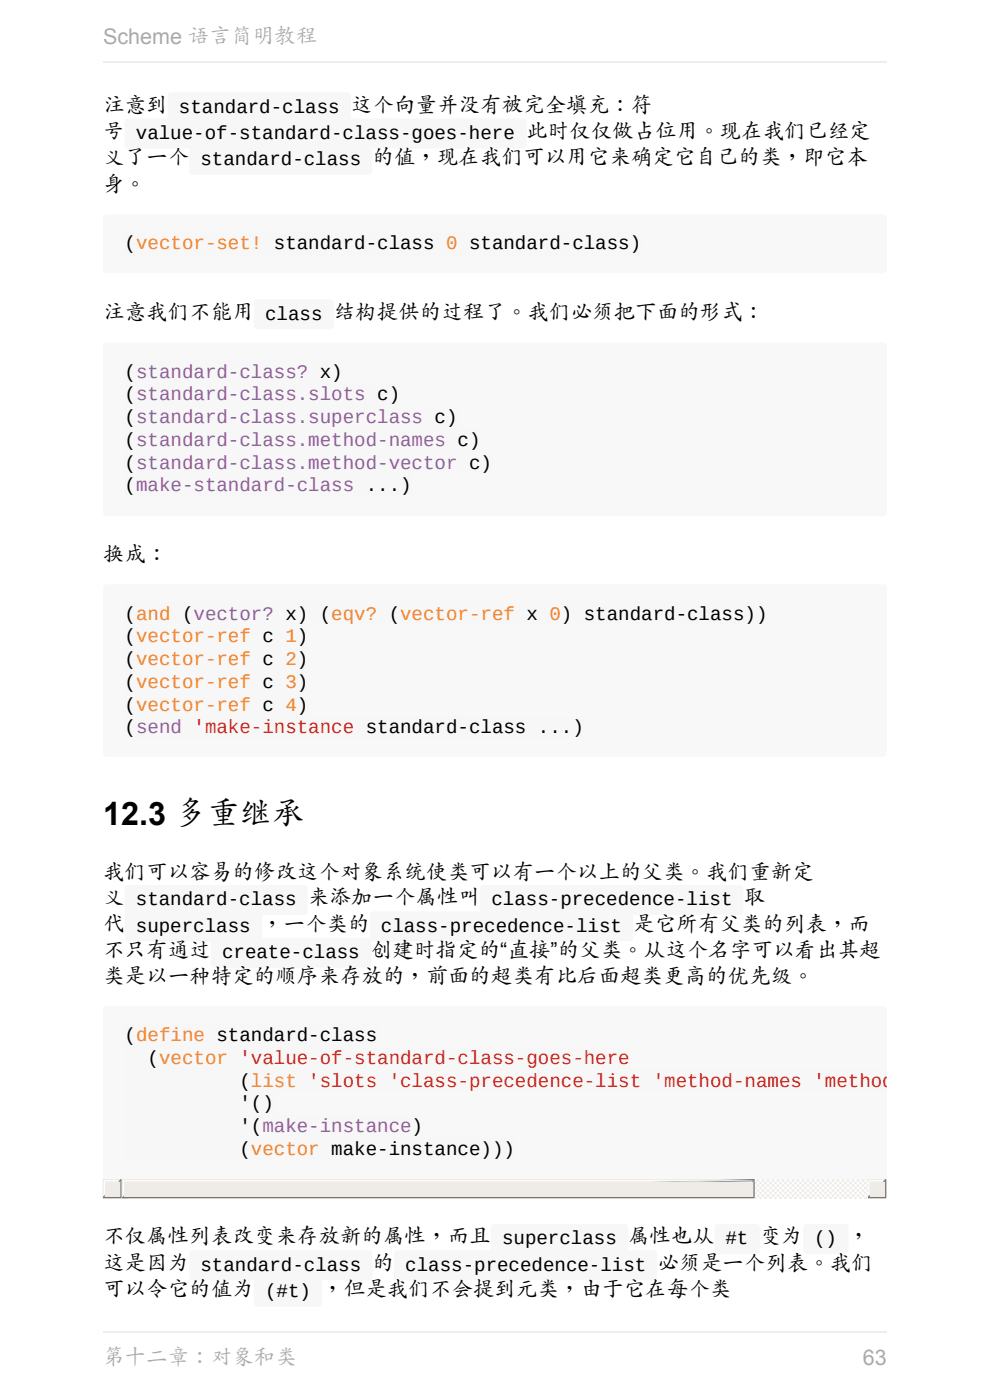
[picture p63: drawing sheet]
<svg xmlns="http://www.w3.org/2000/svg" width="210mm" height="297mm" viewBox="0 0 210 297" stroke-linecap="round" stroke-linejoin="round" font-family="sans-serif">
<defs><g id="words">
<text font-size="6.9" x="21.9" y="175">12.3 多重继承</text>
<g font-size="4.6" fill="#aaa">
<text x="21.9" y="9.4">Scheme 语言简明教程</text>
<text x="21.9" y="289.6">第十二章：对象和类</text>
<text x="183.1" y="289.6">63</text>
</g>
<g font-size="4.6">
<text x="21.9" y="23.9">注意到</text>
<text x="74.4" y="23.9">这个向量并没有被完全填充：符</text>
<text x="21.9" y="29.5">号</text>
<text x="21.9" y="35.1">义了一个</text>
<text x="79" y="35.1">的值，现在我们可以用它来确定它自己的类，即它本</text>
<text x="21.9" y="40.7">身。</text>
<text x="21.9" y="67.8">注意我们不能用</text>
<text x="21.9" y="119.2">换成：</text>
<text x="21.9" y="186.7">我们可以容易的修改这个对象系统使类可以有一个以上的父类。我们重新定</text>
<text x="21.9" y="192.1">义</text>
<text x="21.9" y="197.7">代</text>
<text x="65.3" y="192.1">来添加一个属性叫</text>
<text x="134.3" y="197.7">是它所有父类的列表，而</text>
<text x="157.8" y="192.1">取</text>
<text x="21.9" y="203.3">不只有通过</text>
<text x="21.9" y="208.8">类是以一种特定的顺序来存放的，前面的超类有比后面超类更高的优先级。</text>
<text x="21.9" y="264">不仅属性列表改变来存放新的属性，而且</text>
<text x="21.9" y="269.6">这是因为</text>
<text x="79" y="269.6">的</text>
<text x="139.5" y="269.6">必须是一个列表。我们</text>
<text x="21.9" y="275.2">可以令它的值为</text>
<text x="68.4" y="275.2">，但是我们不会提到元类，由于它在每个类</text>
</g>
<g font-size="4.1">
<text x="38" y="23.9">standard-class</text>
<text x="28.8" y="29.5">value‑of‑standard‑class‑goes‑here 此时仅仅做占位用。现在我们已经定</text>
<text x="42.5" y="35.1">standard-class</text>
<text x="26.4" y="52.9">(vector-set! standard-class 0 standard-class)</text>
<text x="56.2" y="67.8">class 结构提供的过程了。我们必须把下面的形式：</text>
<text x="26.4" y="80.1">(standard-class? x)</text>
<text x="26.4" y="84.9">(standard-class.slots c)</text>
<text x="26.4" y="89.8">(standard-class.superclass c)</text>
<text x="26.4" y="94.6">(standard-class.method-names c)</text>
<text x="26.4" y="99.4">(standard-class.method-vector c)</text>
<text x="26.4" y="104.2">(make-standard-class ...)</text>
<text x="26.4" y="131.4">(and (vector? x) (eqv? (vector-ref x 0) standard-class))</text>
<text x="26.4" y="136.3">(vector-ref c 1)</text>
<text x="26.4" y="141.1">(vector-ref c 2)</text>
<text x="26.4" y="145.9">(vector-ref c 3)</text>
<text x="26.4" y="150.7">(vector-ref c 4)</text>
<text x="26.4" y="155.6">(send 'make-instance standard-class ...)</text>
<text x="28.8" y="192.1">standard‑class</text>
<text x="28.8" y="197.7">superclass ，一个类的</text>
<text x="80.8" y="197.7">class‑precedence‑list</text>
<text x="104.2" y="192.1">class‑precedence‑list</text>
<text x="47.1" y="203.3">create-class 创建时指定的“直接”的父类。从这个名字可以看出其超</text>
<text x="26.4" y="220.9">(define standard-class</text>
<text x="31.3" y="225.7">(vector 'value-of-standard-class-goes-here</text>
<text x="50.8" y="230.5">(list 'slots 'class-precedence-list 'method-names 'method-vector</text>
<text x="50.8" y="235.3">'()</text>
<text x="50.8" y="240.2">'(make-instance)</text>
<text x="50.8" y="245">(vector make-instance)))</text>
<text x="106.5" y="264">superclass 属性也从</text>
<text x="153.9" y="264">#t 变为</text>
<text x="172.7" y="264">() ，</text>
<text x="42.5" y="269.6">standard‑class</text>
<text x="86" y="269.6">class‑precedence‑list</text>
<text x="56.2" y="275.2">(#t)</text>
</g>
</g></defs>
<g fill="#f8f8f8">
<path d="M22.1 45.7l.5-.2h164.8a.76 .76 0 0 1 .7 .7v11a.76 .76 0 0 1-.7 .7h-164.8a.76 .76 0 0 1-.7-.7v-11z" fill-rule="evenodd"/>
<path d="M22.1 72.9l.5-.2h164.8a.76 .76 0 0 1 .7 .7v35.3a.76 .76 0 0 1-.7 .8h-164.8a.76 .76 0 0 1-.7-.8v-35.3z" fill-rule="evenodd"/>
<path d="M22.1 124.2l.5-.2h164.8a.76 .76 0 0 1 .7 .7v35.1a.76 .76 0 0 1-.7 .8h-164.8a.76 .76 0 0 1-.7-.8v-35.1z" fill-rule="evenodd"/>
<path d="M22.1 213.6l.5-.2h164.8a.76 .76 0 0 1 .7 .8v39.4a.76 .76 0 0 1-.7 .7h-164.8a.76 .76 0 0 1-.7-.7v-39.4z" fill-rule="evenodd"/>
</g>
<path d="M21.9 250.3h166.2v4h-166.2z" fill="#efebe7"/>
<path d="M21.9 250.3h3.5l-3.5 3.5z" fill="none" stroke="#efebe7" stroke-width=".25"/>
<path d="M25.7 250.3v3.8h-3.8z" fill="none" stroke="#767472" stroke-width=".25"/>
<path d="M22.1 250.5h3.1l-3.1 3.1z" fill="none" stroke="#fff" stroke-width=".25"/>
<path d="M25.4 250.5v3.3h-3.3z" fill="none" stroke="#9f9d9a" stroke-width=".25"/>
<path d="M22.4 250.8h3v3h-3z" fill="#efebe7"/>
<path d="M184.1 250.3h3.5l-3.5 3.5z" fill="none" stroke="#efebe7" stroke-width=".25"/>
<path d="M187.9 250.3v3.8h-3.8z" fill="none" stroke="#767472" stroke-width=".25"/>
<path d="M184.3 250.5h3.1l-3.1 3.1z" fill="none" stroke="#fff" stroke-width=".25"/>
<path d="M187.6 250.5v3.3h-3.3z" fill="none" stroke="#9f9d9a" stroke-width=".25"/>
<path d="M184.6 250.8h3v3h-3z" fill="#efebe7"/>
<path d="M160.2 250.3h23.9v4h-23.9z" fill-rule="evenodd" fill="#efebe7"/>
<path d="M160.2 250.3h23.9v4h-23.9z" fill-rule="evenodd" fill="#fff"/>
<path d="M25.9 250.3h133.8l-133.8 3.5z" fill="none" stroke="#efebe7" stroke-width=".25"/>
<path d="M25.9 254.1l134.1-3.8v3.8z" fill="none" stroke="#767472" stroke-width=".25"/>
<path d="M26.2 250.5h133.2l-133.2 3.1z" fill="none" stroke="#fff" stroke-width=".25"/>
<path d="M26.2 253.8l133.5-3.3v3.3z" fill="none" stroke="#9f9d9a" stroke-width=".25"/>
<path d="M26.4 250.8h133.3v3h-133.3z" fill="#efebe7"/>
<g fill="#f7f7f7">
<path d="M35.8 19.8l.5-.2h37.4a.76 .76 0 0 1 .7 .7v4.9a.76 .76 0 0 1-.7 .7h-37.4a.76 .76 0 0 1-.7-.7v-4.9z" fill-rule="evenodd"/>
<path d="M26.7 25.4l.5-.2h83.8a.76 .76 0 0 1 .7 .7v4.8a.76 .76 0 0 1-.7 .8h-83.8a.76 .76 0 0 1-.8-.8v-4.8z" fill-rule="evenodd"/>
<path d="M40.4 31l.5-.3h37.3a.76 .76 0 0 1 .8 .8v4.8a.76 .76 0 0 1-.8 .8h-37.3a.76 .76 0 0 1-.8-.8v-4.8z" fill-rule="evenodd"/>
<path d="M26.7 49.5l.5-.2h108.1a.76 .76 0 0 1 .8 .8v3.3a.76 .76 0 0 1-.8 .7h-108.1a.76 .76 0 0 1-.8-.7v-3.3z" fill-rule="evenodd"/>
<path d="M54.1 63.7l.5-.2h15.5a.76 .76 0 0 1 .8 .8v4.8a.76 .76 0 0 1-.8 .8h-15.5a.76 .76 0 0 1-.7-.8v-4.8z" fill-rule="evenodd"/>
<path d="M26.7 76.7l.5-.2h45.5v4.8h-45.5a.76 .76 0 0 1-.8-.8v-3.3z" fill-rule="evenodd"/>
<path d="M26.4 100.6h60.2a.76 .76 0 0 1 .8 .8v3.3a.76 .76 0 0 1-.8 .7h-60.2z" fill-rule="evenodd"/>
<path d="M26.7 128l.5-.2h135.6v4.8h-135.6a.76 .76 0 0 1-.8-.7v-3.3z" fill-rule="evenodd"/>
<path d="M26.4 151.9h96.7a.76 .76 0 0 1 .8 .8v3.3a.76 .76 0 0 1-.8 .8h-96.7z" fill-rule="evenodd"/>
<path d="M26.7 188l.5-.2h37.3a.76 .76 0 0 1 .8 .7v4.8a.76 .76 0 0 1-.8 .8h-37.3a.76 .76 0 0 1-.8-.8v-4.8z" fill-rule="evenodd"/>
<path d="M102.1 188l.5-.2h54.3a.76 .76 0 0 1 .8 .7v4.8a.76 .76 0 0 1-.8 .8h-54.3a.76 .76 0 0 1-.8-.8v-4.8z" fill-rule="evenodd"/>
<path d="M26.7 193.6l.5-.3h27.7a.76 .76 0 0 1 .7 .8v4.8a.76 .76 0 0 1-.7 .8h-27.7a.76 .76 0 0 1-.8-.8v-4.8z" fill-rule="evenodd"/>
<path d="M78.7 193.6l.5-.3h54.4a.76 .76 0 0 1 .7 .8v4.8a.76 .76 0 0 1-.7 .8h-54.4a.76 .76 0 0 1-.7-.8v-4.8z" fill-rule="evenodd"/>
<path d="M44.9 199.2l.6-.3h32.5a.76 .76 0 0 1 .7 .8v4.8a.76 .76 0 0 1-.7 .8h-32.5a.76 .76 0 0 1-.8-.8v-4.8z" fill-rule="evenodd"/>
<path d="M26.7 217.4l.5-.2h52.8v4.9h-52.8a.76 .76 0 0 1-.8-.8v-3.3z" fill-rule="evenodd"/>
<path d="M26.4 241.4h82a.76 .76 0 0 1 .8 .7v3.3a.76 .76 0 0 1-.8 .8h-82z" fill-rule="evenodd"/>
<path d="M104.3 259.9l.6-.2h27.6a.76 .76 0 0 1 .8 .7v4.8a.76 .76 0 0 1-.8 .8h-27.6a.76 .76 0 0 1-.8-.8v-4.8z" fill-rule="evenodd"/>
<path d="M151.8 259.9l.5-.2h8.2a.76 .76 0 0 1 .7 .7v4.8a.76 .76 0 0 1-.7 .8h-8.2a.76 .76 0 0 1-.7-.8v-4.8z" fill-rule="evenodd"/>
<path d="M170.6 259.9l.5-.2h8.1a.76 .76 0 0 1 .8 .7v4.8a.76 .76 0 0 1-.8 .8h-8.1a.76 .76 0 0 1-.7-.8v-4.8z" fill-rule="evenodd"/>
<path d="M40.4 265.5l.5-.3h37.3a.76 .76 0 0 1 .8 .8v4.8a.76 .76 0 0 1-.8 .8h-37.3a.76 .76 0 0 1-.8-.8v-4.8z" fill-rule="evenodd"/>
<path d="M83.8 265.5l.5-.3h54.3a.76 .76 0 0 1 .8 .8v4.8a.76 .76 0 0 1-.8 .8h-54.3a.76 .76 0 0 1-.7-.8v-4.8z" fill-rule="evenodd"/>
<path d="M54.1 271.1l.5-.3h13a.76 .76 0 0 1 .7 .8v4.8a.76 .76 0 0 1-.7 .8h-13a.76 .76 0 0 1-.7-.8v-4.8z" fill-rule="evenodd"/>
</g>
<g fill="#f7f7f7">
<path d="M26.4 81.3h58.5v4.8h-58.5z"/>
<path d="M26.4 86.1h70.7v4.9h-70.7z"/>
<path d="M26.4 91h75.5v4.8h-75.5z"/>
<path d="M26.4 95.8h78v4.8h-78z"/>
<path d="M26.4 132.6h39.2v4.8h-39.2z"/>
<path d="M26.4 137.4h39.2v4.9h-39.2z"/>
<path d="M26.4 142.3h39.2v4.8h-39.2z"/>
<path d="M26.4 147.1h39.2v4.8h-39.2z"/>
<path d="M26.4 222.1h107.2v4.8h-107.2z"/>
<path d="M26.4 226.9h161.8v4.8h-161.8z"/>
<path d="M26.4 231.7h31.8v4.8h-31.8z"/>
<path d="M26.4 236.5h63.3v4.9h-63.3z"/>
</g>
<path d="M21.9 13.1h166.2M21.9 282.6h166.2" fill="none" stroke="#eee" stroke-width=".25"/>
<use href="#words"/>
</svg>
